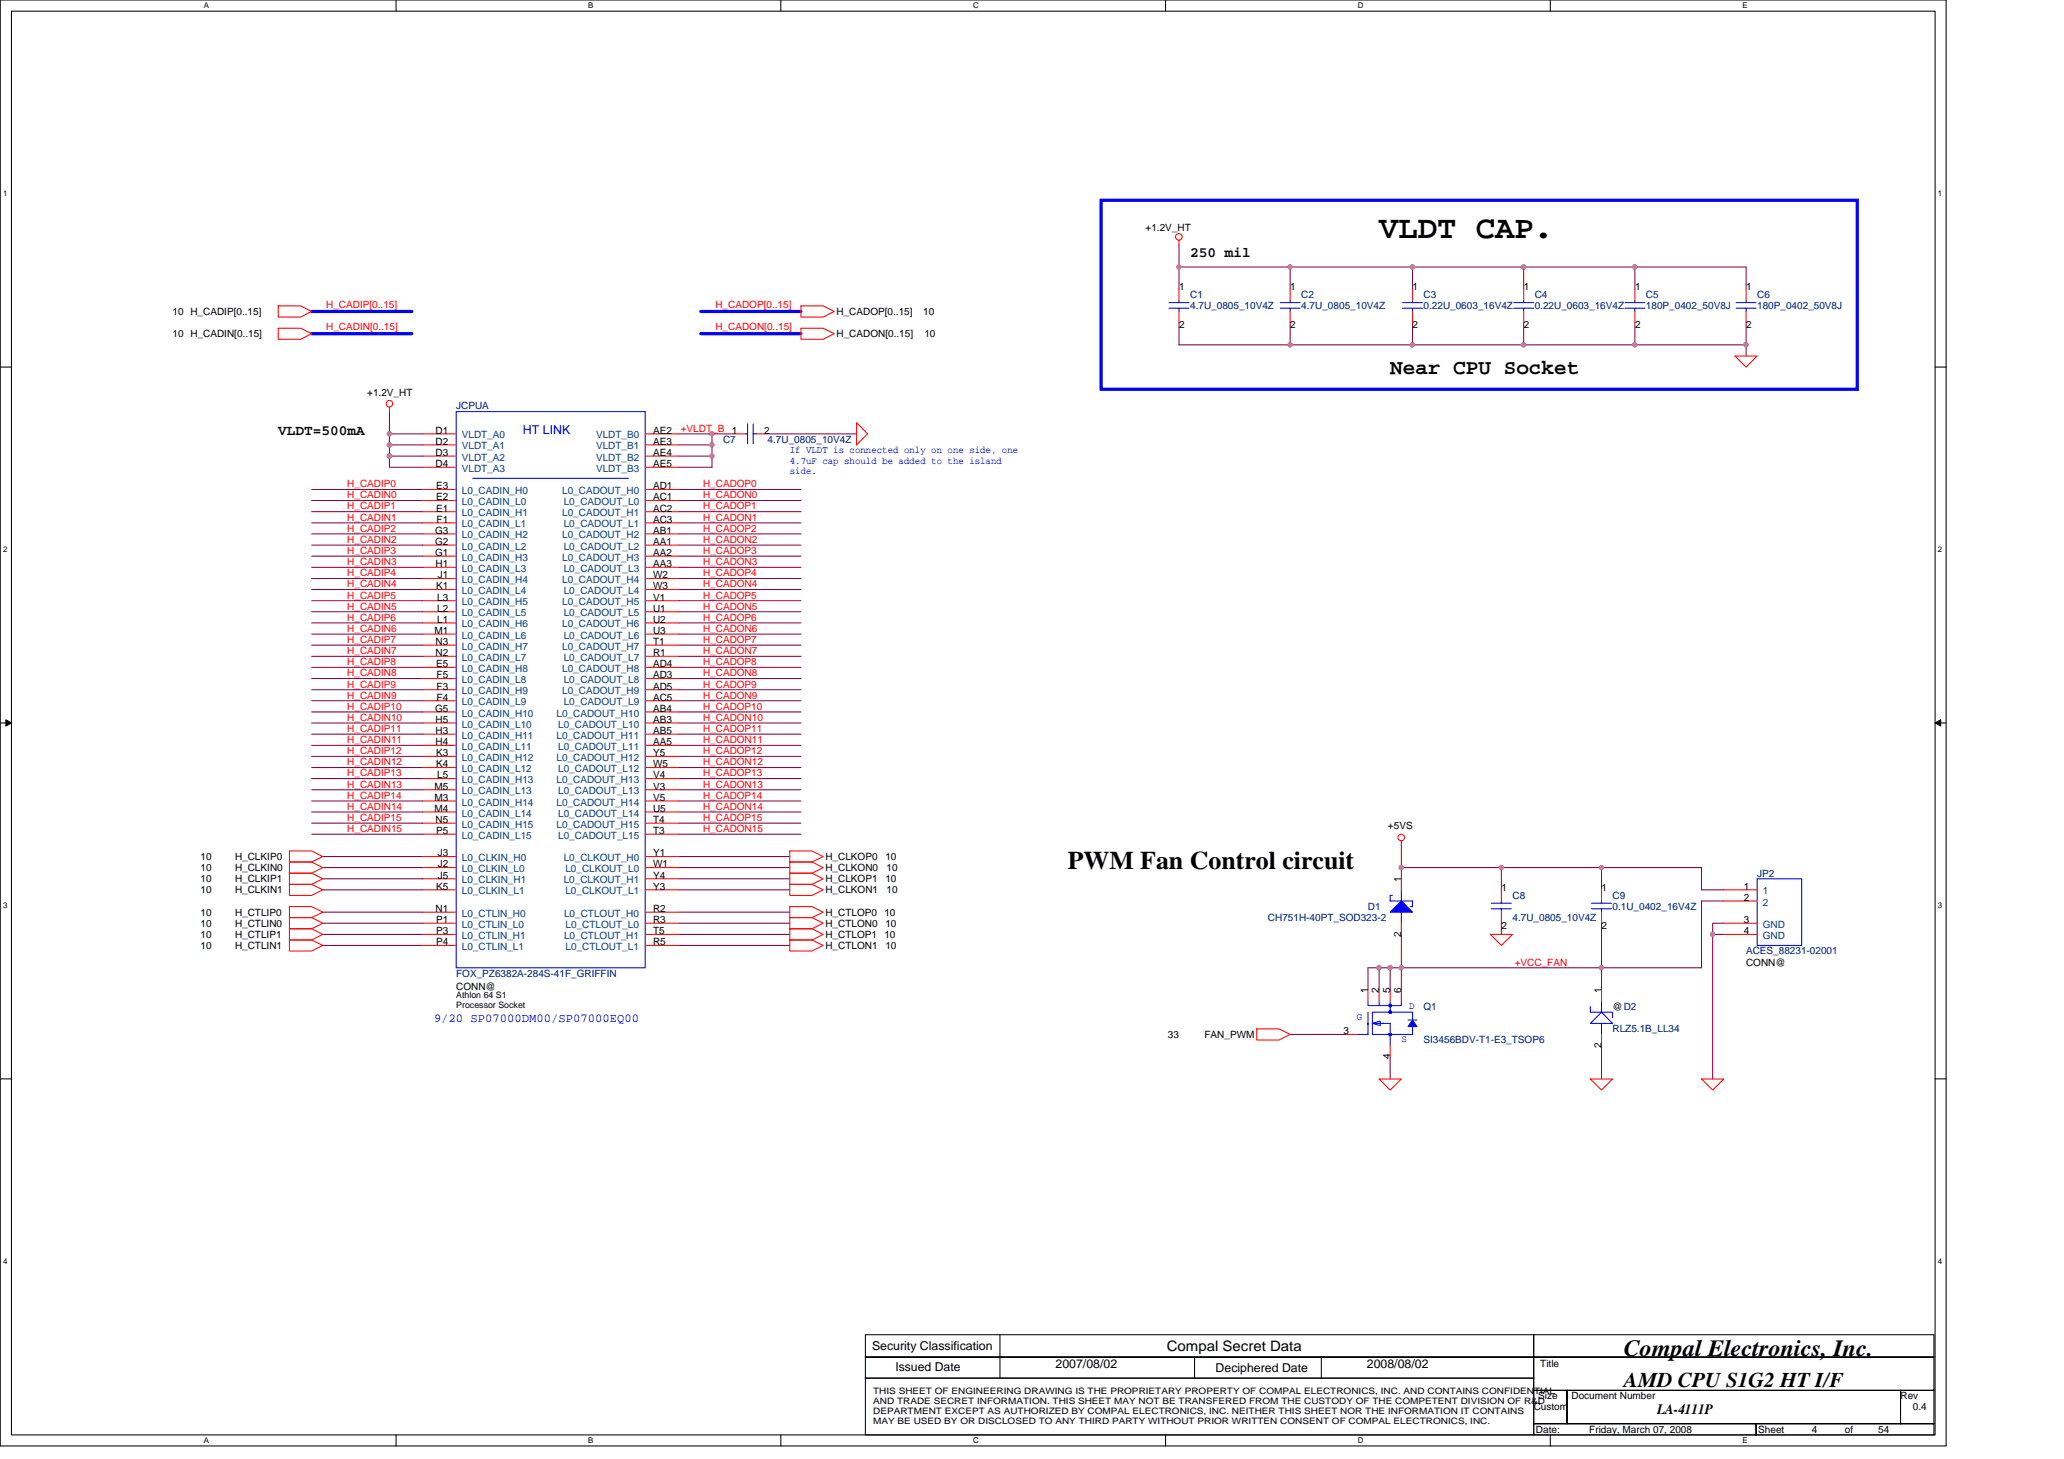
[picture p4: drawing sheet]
<svg xmlns="http://www.w3.org/2000/svg" width="297mm" height="210mm" viewBox="0 0 297 210" stroke-linecap="round" stroke-linejoin="round" font-family="sans-serif">
<defs><g id="words">
<text font-size="4.6" x="198.5" y="34.3">VLDT CAP.</text>
<text font-size="3.7" x="153.7" y="125">PWM Fan Control circuit</text>
<text font-size="3.3" x="233.7" y="195.1">Compal Electronics, Inc.</text>
<g font-size="3">
<text x="200.1" y="53.8">Near CPU Socket</text>
<text x="233.7" y="199.6">AMD CPU S1G2 HT I/F</text>
</g>
<g font-size="2.1">
<text x="171.3" y="37">250 mil</text>
<text x="40" y="62.5">VLDT=500mA</text>
<text x="167.9" y="194.4">Compal Secret Data</text>
<text x="238.5" y="203.5">LA-4111P</text>
</g>
<g font-size="1.8" fill="#00f">
<text x="75.3" y="62.4">HT LINK</text>
<text x="62.5" y="147">9/20 SP07000DM00/SP07000EQ00</text>
</g>
<g font-size="1.8">
<text x="125.5" y="194.2">Security Classification</text>
<text x="128.9" y="197.3">Issued Date</text>
<text x="151.9" y="196.8">2007/08/02</text>
<text x="174.9" y="197.4">Deciphered Date</text>
<text x="196.7" y="196.8">2008/08/02</text>
</g>
<g font-size="1.4">
<text x="164.9" y="33.3">+1.2V_HT</text>
<text x="169.7" y="41.8">1</text>
<text x="185.7" y="41.8">1</text>
<text x="203.3" y="41.8">1</text>
<text x="219.3" y="41.8">1</text>
<text x="235.3" y="41.8">1</text>
<text x="251.3" y="41.8">1</text>
<text x="24.8" y="45.3">10 H_CADIP[0..15]</text>
<text x="120.4" y="45.3">H_CADOP[0..15]</text>
<text x="132.9" y="45.3">10</text>
<text x="169.7" y="47.2">2</text>
<text x="185.7" y="47.2">2</text>
<text x="203.3" y="47.2">2</text>
<text x="219.3" y="47.2">2</text>
<text x="235.3" y="47.2">2</text>
<text x="251.3" y="47.2">2</text>
<text x="24.8" y="48.5">10 H_CADIN[0..15]</text>
<text x="120.4" y="48.5">H_CADON[0..15]</text>
<text x="133" y="48.5">10</text>
<text x="52.8" y="57">+1.2V_HT</text>
<text x="62.7" y="65.6">D3</text>
<text x="62.7" y="64">D2</text>
<text x="62.7" y="62.4">D1</text>
<text x="94" y="65.6">AE4</text>
<text x="94" y="64">AE3</text>
<text x="94" y="62.4">AE2</text>
<text x="105.3" y="62.4">1</text>
<text x="110" y="62.4">2</text>
<text x="62.7" y="67.2">D4</text>
<text x="62.8" y="70.4">E3</text>
<text x="62.8" y="72">E2</text>
<text x="94" y="67.2">AE5</text>
<text x="94" y="70.4">AD1</text>
<text x="94" y="72">AC1</text>
<text x="62.6" y="76.8">G3</text>
<text x="62.8" y="73.6">E1</text>
<text x="62.8" y="75.2">F1</text>
<text x="94" y="76.8">AB1</text>
<text x="94" y="73.6">AC2</text>
<text x="94" y="75.2">AC3</text>
<text x="62.6" y="80">G1</text>
<text x="62.6" y="78.4">G2</text>
<text x="62.7" y="81.6">H1</text>
<text x="63" y="83.2">J1</text>
<text x="94" y="83.2">W2</text>
<text x="94" y="80">AA2</text>
<text x="94" y="81.6">AA3</text>
<text x="94" y="78.4">AA1</text>
<text x="62.8" y="84.8">K1</text>
<text x="62.9" y="89.6">L1</text>
<text x="62.9" y="86.4">L3</text>
<text x="62.9" y="88">L2</text>
<text x="94" y="89.6">U2</text>
<text x="94" y="86.4">V1</text>
<text x="94" y="88">U1</text>
<text x="94" y="84.8">W3</text>
<text x="62.5" y="91.2">M1</text>
<text x="62.7" y="92.8">N3</text>
<text x="62.7" y="94.4">N2</text>
<text x="62.8" y="96">E5</text>
<text x="94" y="96">AD4</text>
<text x="94" y="92.8">T1</text>
<text x="94" y="94.4">R1</text>
<text x="94" y="91.2">U3</text>
<text x="62.8" y="99.2">F3</text>
<text x="62.8" y="100.8">F4</text>
<text x="62.8" y="97.6">F5</text>
<text x="94" y="99.2">AD5</text>
<text x="94" y="100.8">AC5</text>
<text x="94" y="97.6">AD3</text>
<text x="62.6" y="102.4">G5</text>
<text x="62.7" y="105.6">H3</text>
<text x="62.7" y="107.2">H4</text>
<text x="62.7" y="104">H5</text>
<text x="94" y="107.2">AA5</text>
<text x="94" y="104">AB3</text>
<text x="94" y="105.6">AB5</text>
<text x="94" y="102.4">AB4</text>
<text x="62.5" y="113.6">M5</text>
<text x="62.8" y="108.8">K3</text>
<text x="62.8" y="110.4">K4</text>
<text x="62.9" y="112">L5</text>
<text x="94" y="113.6">V3</text>
<text x="94" y="110.4">W5</text>
<text x="94" y="112">V4</text>
<text x="94" y="108.8">Y5</text>
<text x="62.5" y="115.2">M3</text>
<text x="62.5" y="116.8">M4</text>
<text x="62.7" y="118.4">N5</text>
<text x="62.8" y="120">P5</text>
<text x="94" y="120">T3</text>
<text x="94" y="116.8">U5</text>
<text x="94" y="118.4">T4</text>
<text x="94" y="115.2">V5</text>
<text x="199.7" y="119.2">+5VS</text>
<text x="28.8" y="125.3">10</text>
<text x="28.8" y="123.7">10</text>
<text x="33.8" y="125.3">H_CLKIN0</text>
<text x="33.8" y="123.7">H_CLKIP0</text>
<text x="63" y="123.2">J3</text>
<text x="63" y="124.8">J2</text>
<text x="94" y="124.8">W1</text>
<text x="94" y="123.2">Y1</text>
<text x="118.8" y="123.7">H_CLKOP0</text>
<text x="118.8" y="125.3">H_CLKON0</text>
<text x="127.4" y="123.7">10</text>
<text x="127.6" y="125.3">10</text>
<text x="28.8" y="128.5">10</text>
<text x="28.8" y="126.9">10</text>
<text x="28.8" y="131.7">10</text>
<text x="33.8" y="128.5">H_CLKIN1</text>
<text x="33.8" y="126.9">H_CLKIP1</text>
<text x="33.8" y="131.7">H_CTLIP0</text>
<text x="62.7" y="131.2">N1</text>
<text x="62.8" y="128">K5</text>
<text x="63" y="126.4">J5</text>
<text x="94" y="128">Y3</text>
<text x="94" y="126.4">Y4</text>
<text x="94" y="131.2">R2</text>
<text x="118.8" y="126.9">H_CLKOP1</text>
<text x="118.8" y="128.5">H_CLKON1</text>
<text x="118.8" y="131.7">H_CTLOP0</text>
<text x="127.3" y="131.7">10</text>
<text x="127.4" y="126.9">10</text>
<text x="127.6" y="128.5">10</text>
<text x="201.7" y="126.9" transform="rotate(-90 201.7 126.9)">1</text>
<text x="216.1" y="128.2">1</text>
<text x="230.5" y="128.2">1</text>
<text x="250.9" y="128">1</text>
<text x="250.9" y="129.6">2</text>
<text x="28.8" y="136.5">10</text>
<text x="28.8" y="134.9">10</text>
<text x="28.8" y="133.3">10</text>
<text x="33.8" y="136.5">H_CTLIN1</text>
<text x="33.8" y="134.9">H_CTLIP1</text>
<text x="33.8" y="133.3">H_CTLIN0</text>
<text x="62.8" y="134.4">P3</text>
<text x="62.8" y="136">P4</text>
<text x="62.8" y="132.8">P1</text>
<text x="94" y="136">R5</text>
<text x="94" y="132.8">R3</text>
<text x="94" y="134.4">T5</text>
<text x="118.8" y="134.9">H_CTLOP1</text>
<text x="118.8" y="136.5">H_CTLON1</text>
<text x="118.8" y="133.3">H_CTLON0</text>
<text x="127.3" y="134.9">10</text>
<text x="127.4" y="136.5">10</text>
<text x="127.4" y="133.3">10</text>
<text x="201.7" y="134.7" transform="rotate(-90 201.7 134.7)">2</text>
<text x="216.1" y="133.6">2</text>
<text x="230.5" y="133.6">2</text>
<text x="250.9" y="132.8">3</text>
<text x="250.9" y="134.4">4</text>
<text x="65.7" y="142.4">CONN@</text>
<text x="196.8" y="142.9" transform="rotate(-90 196.8 142.9)">1</text>
<text x="198.5" y="142.9" transform="rotate(-90 198.5 142.9)">2</text>
<text x="200" y="142.9" transform="rotate(-90 200 142.9)">5</text>
<text x="201.7" y="142.9" transform="rotate(-90 201.7 142.9)">6</text>
<text x="230.5" y="142.9" transform="rotate(-90 230.5 142.9)">1</text>
<text x="251.3" y="138.9">CONN@</text>
<text x="168.1" y="149.3">33</text>
<text x="173.4" y="149.3">FAN_PWM</text>
<text x="193.4" y="148.8">3</text>
<text x="232.1" y="145.3">@D2</text>
<text x="200" y="152.4" transform="rotate(-90 200 152.4)">4</text>
<text x="230.5" y="150.7" transform="rotate(-90 230.5 150.7)">2</text>
<text x="221.7" y="196.7">Title</text>
<text x="220.7" y="202.9">Custom</text>
<text x="221.4" y="201.3">Size</text>
<text x="226.2" y="201.3">Document Number</text>
<text x="273.5" y="201.3">Rev</text>
<text x="275.3" y="202.9">0.4</text>
<text x="221" y="206.1">Date:</text>
<text x="228.7" y="206.1">Friday, March 07, 2008</text>
<text x="253" y="206.1">Sheet</text>
<text x="260.7" y="206.1">4</text>
<text x="265.5" y="206.1">of</text>
<text x="270.3" y="206.1">54</text>
</g>
<g font-size="1.4" fill="#f00">
<text x="46.9" y="47.5">H_CADIN[0..15]</text>
<text x="46.9" y="44.3">H_CADIP[0..15]</text>
<text x="103" y="44.3">H_CADOP[0..15]</text>
<text x="103" y="47.5">H_CADON[0..15]</text>
<text x="98" y="62.1">+VLDT_B</text>
<text x="50" y="71.7">H_CADIN0</text>
<text x="50" y="70.1">H_CADIP0</text>
<text x="101.2" y="71.7">H_CADON0</text>
<text x="101.2" y="70.1">H_CADOP0</text>
<text x="50" y="74.9">H_CADIN1</text>
<text x="50" y="76.5">H_CADIP2</text>
<text x="50" y="73.3">H_CADIP1</text>
<text x="101.2" y="73.3">H_CADOP1</text>
<text x="101.2" y="76.5">H_CADOP2</text>
<text x="101.2" y="74.9">H_CADON1</text>
<text x="50" y="79.7">H_CADIP3</text>
<text x="50" y="78.1">H_CADIN2</text>
<text x="50" y="81.3">H_CADIN3</text>
<text x="50" y="82.9">H_CADIP4</text>
<text x="101.2" y="78.1">H_CADON2</text>
<text x="101.2" y="81.3">H_CADON3</text>
<text x="101.2" y="82.9">H_CADOP4</text>
<text x="101.2" y="79.7">H_CADOP3</text>
<text x="50" y="87.7">H_CADIN5</text>
<text x="50" y="84.5">H_CADIN4</text>
<text x="50" y="86.1">H_CADIP5</text>
<text x="50" y="89.3">H_CADIP6</text>
<text x="101.2" y="89.3">H_CADOP6</text>
<text x="101.2" y="86.1">H_CADOP5</text>
<text x="101.2" y="87.7">H_CADON5</text>
<text x="101.2" y="84.5">H_CADON4</text>
<text x="50" y="90.9">H_CADIN6</text>
<text x="50" y="94.1">H_CADIN7</text>
<text x="50" y="95.7">H_CADIP8</text>
<text x="50" y="92.5">H_CADIP7</text>
<text x="101.2" y="90.9">H_CADON6</text>
<text x="101.2" y="95.7">H_CADOP8</text>
<text x="101.2" y="94.1">H_CADON7</text>
<text x="101.2" y="92.5">H_CADOP7</text>
<text x="50" y="97.3">H_CADIN8</text>
<text x="50" y="100.5">H_CADIN9</text>
<text x="50" y="98.9">H_CADIP9</text>
<text x="101.2" y="100.5">H_CADON9</text>
<text x="101.2" y="97.3">H_CADON8</text>
<text x="101.2" y="98.9">H_CADOP9</text>
<text x="50" y="103.7">H_CADIN10</text>
<text x="50" y="102.1">H_CADIP10</text>
<text x="50" y="106.9">H_CADIN11</text>
<text x="50" y="105.3">H_CADIP11</text>
<text x="101.2" y="105.3">H_CADOP11</text>
<text x="101.2" y="103.7">H_CADON10</text>
<text x="101.2" y="102.1">H_CADOP10</text>
<text x="101.2" y="106.9">H_CADON11</text>
<text x="50" y="113.3">H_CADIN13</text>
<text x="50" y="110.1">H_CADIN12</text>
<text x="50" y="108.5">H_CADIP12</text>
<text x="50" y="111.7">H_CADIP13</text>
<text x="101.2" y="111.7">H_CADOP13</text>
<text x="101.2" y="113.3">H_CADON13</text>
<text x="101.2" y="110.1">H_CADON12</text>
<text x="101.2" y="108.5">H_CADOP12</text>
<text x="50" y="114.9">H_CADIP14</text>
<text x="50" y="116.5">H_CADIN14</text>
<text x="50" y="119.7">H_CADIN15</text>
<text x="50" y="118.1">H_CADIP15</text>
<text x="101.2" y="119.7">H_CADON15</text>
<text x="101.2" y="118.1">H_CADOP15</text>
<text x="101.2" y="114.9">H_CADOP14</text>
<text x="101.2" y="116.5">H_CADON14</text>
<text x="218" y="138.9">+VCC_FAN</text>
</g>
<g font-size="1.4" fill="#000080">
<text x="171.3" y="42.9">C1</text>
<text x="171.3" y="44.5">4.7U_0805_10V4Z</text>
<text x="187.3" y="42.9">C2</text>
<text x="187.3" y="44.5">4.7U_0805_10V4Z</text>
<text x="204.9" y="42.9">C3</text>
<text x="204.9" y="44.5">0.22U_0603_16V4Z</text>
<text x="220.9" y="42.9">C4</text>
<text x="220.9" y="44.5">0.22U_0603_16V4Z</text>
<text x="236.9" y="42.9">C5</text>
<text x="236.9" y="44.5">180P_0402_50V8J</text>
<text x="252.9" y="42.9">C6</text>
<text x="252.9" y="44.5">180P_0402_50V8J</text>
<text x="65.7" y="58.9">JCPUA</text>
<text x="104.1" y="63.7">C7</text>
<text x="110.5" y="63.7">4.7U_0805_10V4Z</text>
<text x="196.9" y="130.9">D1</text>
<text x="217.7" y="129.3">C8</text>
<text x="232.1" y="129.3">C9</text>
<text x="232.1" y="130.9">0.1U_0402_16V4Z</text>
<text x="252.9" y="126.1">JP2</text>
<text x="182.5" y="132.5">CH751H-40PT_SOD323-2</text>
<text x="217.7" y="132.5">4.7U_0805_10V4Z</text>
<text x="251.3" y="137.3">ACES_88231-02001</text>
<text x="65.7" y="140.5">FOX_PZ6382A-284S-41F_GRIFFIN</text>
<text x="204.9" y="145.3">Q1</text>
<text x="232.1" y="148.5">RLZ5.1B_LL34</text>
<text x="204.9" y="150.1">SI3456BDV-T1-E3_TSOP6</text>
</g>
<g font-size="1.4" fill="#004080">
<text x="66.5" y="64.7">VLDT_A1</text>
<text x="66.5" y="63.1">VLDT_A0</text>
<text x="85.8" y="64.7">VLDT_B1</text>
<text x="85.8" y="63.1">VLDT_B0</text>
<text x="66.5" y="67.9">VLDT_A3</text>
<text x="66.5" y="66.3">VLDT_A2</text>
<text x="66.5" y="71.1">L0_CADIN_H0</text>
<text x="80.9" y="71.1">L0_CADOUT_H0</text>
<text x="85.8" y="67.9">VLDT_B3</text>
<text x="85.8" y="66.3">VLDT_B2</text>
<text x="66.5" y="77.5">L0_CADIN_H2</text>
<text x="66.5" y="74.3">L0_CADIN_H1</text>
<text x="66.5" y="75.9">L0_CADIN_L1</text>
<text x="66.5" y="72.7">L0_CADIN_L0</text>
<text x="80.9" y="77.5">L0_CADOUT_H2</text>
<text x="80.9" y="74.3">L0_CADOUT_H1</text>
<text x="81.1" y="75.9">L0_CADOUT_L1</text>
<text x="81.1" y="72.7">L0_CADOUT_L0</text>
<text x="66.5" y="83.9">L0_CADIN_H4</text>
<text x="66.5" y="80.7">L0_CADIN_H3</text>
<text x="66.5" y="82.3">L0_CADIN_L3</text>
<text x="66.5" y="79.1">L0_CADIN_L2</text>
<text x="80.9" y="83.9">L0_CADOUT_H4</text>
<text x="80.9" y="80.7">L0_CADOUT_H3</text>
<text x="81.1" y="82.3">L0_CADOUT_L3</text>
<text x="81.1" y="79.1">L0_CADOUT_L2</text>
<text x="66.5" y="87.1">L0_CADIN_H5</text>
<text x="66.5" y="88.7">L0_CADIN_L5</text>
<text x="66.5" y="85.5">L0_CADIN_L4</text>
<text x="80.9" y="87.1">L0_CADOUT_H5</text>
<text x="81.1" y="88.7">L0_CADOUT_L5</text>
<text x="81.1" y="85.5">L0_CADOUT_L4</text>
<text x="66.5" y="93.5">L0_CADIN_H7</text>
<text x="66.5" y="95.1">L0_CADIN_L7</text>
<text x="66.5" y="90.3">L0_CADIN_H6</text>
<text x="66.5" y="91.9">L0_CADIN_L6</text>
<text x="80.9" y="93.5">L0_CADOUT_H7</text>
<text x="80.9" y="90.3">L0_CADOUT_H6</text>
<text x="81.1" y="95.1">L0_CADOUT_L7</text>
<text x="81.1" y="91.9">L0_CADOUT_L6</text>
<text x="66.5" y="99.9">L0_CADIN_H9</text>
<text x="66.5" y="101.5">L0_CADIN_L9</text>
<text x="66.5" y="96.7">L0_CADIN_H8</text>
<text x="66.5" y="98.3">L0_CADIN_L8</text>
<text x="80.9" y="99.9">L0_CADOUT_H9</text>
<text x="80.9" y="96.7">L0_CADOUT_H8</text>
<text x="81.1" y="101.5">L0_CADOUT_L9</text>
<text x="81.1" y="98.3">L0_CADOUT_L8</text>
<text x="66.5" y="106.3">L0_CADIN_H11</text>
<text x="66.5" y="107.9">L0_CADIN_L11</text>
<text x="66.5" y="103.1">L0_CADIN_H10</text>
<text x="66.5" y="104.7">L0_CADIN_L10</text>
<text x="80.1" y="106.3">L0_CADOUT_H11</text>
<text x="80.1" y="103.1">L0_CADOUT_H10</text>
<text x="80.3" y="107.9">L0_CADOUT_L11</text>
<text x="80.3" y="104.7">L0_CADOUT_L10</text>
<text x="66.5" y="112.7">L0_CADIN_H13</text>
<text x="66.5" y="109.5">L0_CADIN_H12</text>
<text x="66.5" y="111.1">L0_CADIN_L12</text>
<text x="80.1" y="112.7">L0_CADOUT_H13</text>
<text x="80.1" y="109.5">L0_CADOUT_H12</text>
<text x="80.3" y="111.1">L0_CADOUT_L12</text>
<text x="66.5" y="119.1">L0_CADIN_H15</text>
<text x="66.5" y="115.9">L0_CADIN_H14</text>
<text x="66.5" y="117.5">L0_CADIN_L14</text>
<text x="66.5" y="114.3">L0_CADIN_L13</text>
<text x="80.1" y="119.1">L0_CADOUT_H15</text>
<text x="80.1" y="115.9">L0_CADOUT_H14</text>
<text x="80.3" y="117.5">L0_CADOUT_L14</text>
<text x="80.3" y="114.3">L0_CADOUT_L13</text>
<text x="66.5" y="120.7">L0_CADIN_L15</text>
<text x="66.5" y="123.9">L0_CLKIN_H0</text>
<text x="66.5" y="125.5">L0_CLKIN_L0</text>
<text x="80.3" y="120.7">L0_CADOUT_L15</text>
<text x="81.1" y="123.9">L0_CLKOUT_H0</text>
<text x="81.4" y="125.5">L0_CLKOUT_L0</text>
<text x="66.5" y="127.1">L0_CLKIN_H1</text>
<text x="66.5" y="128.7">L0_CLKIN_L1</text>
<text x="66.5" y="131.9">L0_CTLIN_H0</text>
<text x="81.1" y="127.1">L0_CLKOUT_H1</text>
<text x="81.2" y="131.9">L0_CTLOUT_H0</text>
<text x="81.4" y="128.7">L0_CLKOUT_L1</text>
<text x="253.7" y="128.7">1</text>
<text x="253.7" y="130.3">2</text>
<text x="66.5" y="135.1">L0_CTLIN_H1</text>
<text x="66.5" y="136.7">L0_CTLIN_L1</text>
<text x="66.5" y="133.5">L0_CTLIN_L0</text>
<text x="81.2" y="135.1">L0_CTLOUT_H1</text>
<text x="81.4" y="136.7">L0_CTLOUT_L1</text>
<text x="81.4" y="133.5">L0_CTLOUT_L0</text>
<text x="253.7" y="133.5">GND</text>
<text x="253.7" y="135.1">GND</text>
</g>
<g font-size="1.4" fill="#00f">
<text x="113.7" y="65.2">If VLDT is connected only on one side, one</text>
<text x="113.7" y="66.7">4.7uF cap should be added to the island</text>
<text x="113.7" y="68.2">side.</text>
<text x="195.3" y="146.8">G</text>
<text x="201.7" y="150">S</text>
<text x="202.8" y="145.2">D</text>
</g>
<g font-size="1.3">
<text x="65.7" y="143.6">Athlon 64 S1</text>
<text x="65.7" y="145">Processor Socket</text>
<text x="125.7" y="200.5">THIS SHEET OF ENGINEERING DRAWING IS THE PROPRIETARY PROPERTY OF COMPAL ELECTRONICS, INC. AND CONTAINS CONFIDENTIAL</text>
<text x="125.7" y="202">AND TRADE SECRET INFORMATION. THIS SHEET MAY NOT BE TRANSFERED FROM THE CUSTODY OF THE COMPETENT DIVISION OF R&amp;D</text>
<text x="125.7" y="203.5">DEPARTMENT EXCEPT AS AUTHORIZED BY COMPAL ELECTRONICS, INC. NEITHER THIS SHEET NOR THE INFORMATION IT CONTAINS</text>
<text x="125.7" y="204.9">MAY BE USED BY OR DISCLOSED TO ANY THIRD PARTY WITHOUT PRIOR WRITTEN CONSENT OF COMPAL ELECTRONICS, INC.</text>
</g>
<g font-size="1.1">
<text x="29.3" y="1.2">A</text>
<text x="84.7" y="1.2">B</text>
<text x="140" y="1.2">C</text>
<text x="195.4" y="1.2">D</text>
<text x="250.8" y="1.2">E</text>
<text x=".4" y="28.2">1</text>
<text x="278.9" y="28.2">1</text>
<text x=".4" y="79.4">2</text>
<text x="278.9" y="79.4">2</text>
<text x=".4" y="130.6">3</text>
<text x="278.9" y="130.6">3</text>
<text x=".4" y="181.8">4</text>
<text x="278.9" y="181.8">4</text>
<text x="29.3" y="207.6">A</text>
<text x="84.7" y="207.6">B</text>
<text x="140" y="207.6">C</text>
<text x="195.4" y="207.6">D</text>
<text x="250.8" y="207.6">E</text>
</g>
</g></defs>
<path d="M0 0h280.1v208h-280.1zM1.6 1.6h276.9v204.8h-276.9z" fill="none" stroke="#000" stroke-width=".15"/>
<g fill="#fff">
<path d="M29.3 .2h.8v1.2h-.8z"/>
<path d="M29.3 206.6h.8v1.3h-.8z"/>
</g>
<path d="M57 0v1.6M57 206.4v1.6" fill="none" stroke="#000" stroke-width=".15"/>
<g fill="#fff">
<path d="M84.7 .2h.7v1.2h-.7z"/>
<path d="M84.7 206.6h.7v1.3h-.7z"/>
</g>
<path d="M112.4 0v1.6M112.4 206.4v1.6" fill="none" stroke="#000" stroke-width=".15"/>
<g fill="#fff">
<path d="M140 .2h.8v1.2h-.8z"/>
<path d="M140 206.6h.8v1.3h-.8z"/>
</g>
<path d="M167.7 0v1.6M167.7 206.4v1.6" fill="none" stroke="#000" stroke-width=".15"/>
<g fill="#fff">
<path d="M195.4 .2h.8v1.2h-.8z"/>
<path d="M195.4 206.6h.8v1.3h-.8z"/>
</g>
<path d="M223.1 0v1.6M223.1 206.4v1.6" fill="none" stroke="#000" stroke-width=".15"/>
<g fill="#fff">
<path d="M250.8 .2h.7v1.2h-.7z"/>
<path d="M250.8 206.6h.7v1.3h-.7z"/>
<path d="M.4 27.2h.7v1.3h-.7z"/>
<path d="M278.9 27.2h.6v1.3h-.6z"/>
<path d="M.4 78.4h.7v1.3h-.7z"/>
<path d="M278.9 78.4h.6v1.3h-.6z"/>
</g>
<path d="M0 52.8h1.6M278.5 52.8h1.6" fill="none" stroke="#000" stroke-width=".15"/>
<g fill="#fff">
<path d="M.4 129.6h.7v1.3h-.7z"/>
<path d="M278.9 129.6h.6v1.3h-.6z"/>
</g>
<path d="M0 104h1.6M278.5 104h1.6" fill="none" stroke="#000" stroke-width=".15"/>
<path d="M.8 103.5l.8 .5-.8 .5zM278.5 104l.8-.5v1z" fill="#000" stroke="#000" stroke-width=".14"/>
<g fill="#fff">
<path d="M.4 180.8h.7v1.3h-.7z"/>
<path d="M278.9 180.8h.6v1.3h-.6z"/>
</g>
<g fill="none" stroke="#000" stroke-width=".15">
<path d="M0 155.2h1.6M278.5 155.2h1.6M124.5 192h96.2v3.2h-96.2zM124.5 195.2h96.2v3.1h-96.2zM124.5 198.3h96.2v8.1h-96.2zM143.9 192v6.3M171.9 195.2v3.1M190.2 195.2v3.1M220.7 192h57.6v3.2h-57.6zM220.7 195.2h57.6v4.8h-57.6zM220.7 200h4.8v4.8h-4.8zM220.7 204.8h32v1.6h-32z"/>
<path d="M225.5 200h48v4.8h-48zM252.7 204.8h25.6v1.6h-25.6zM273.5 200h4.8v4.8h-4.8z"/>
</g>
<g fill="none" stroke="#800040" stroke-width=".15">
<path d="M169.7 38.4h16v3.2M169.7 35.2v6.4M185.7 38.4h65.6v3.2M203.3 38.4v3.2M219.3 38.4v3.2M235.3 38.4v3.2M56 59.2v4.8M169.7 46.4v3.2h16v-3.2M185.7 49.6h65.6M203.3 46.4v3.2M219.3 46.4v3.2M235.3 46.4v3.2"/>
<path d="M251.3 46.4v4.8M44.8 75.2h16.1M44.8 72h16.1M44.8 78.4h16.1M44.8 76.8h16.1M44.8 73.6h16.1M44.8 70.4h16.1M56 64v1.6h4.9M56 65.6v1.6h4.9M56 64h4.9M56 62.4h4.9M97.7 64h4.8"/>
<path d="M97.7 62.4h8M97.7 75.2h17.6M97.7 72h17.6M97.7 78.4h17.6M97.7 76.8h17.6M97.7 73.6h17.6M97.7 70.4h17.6M97.7 65.6h4.8M102.5 62.4v4.8h-4.8M110.5 62.4h12.8M44.8 80h16.1M44.8 81.6h16.1"/>
<path d="M44.8 83.2h16.1M44.8 88h16.1M44.8 84.8h16.1M44.8 86.4h16.1M44.8 91.2h16.1M44.8 97.6h16.1M44.8 94.4h16.1M44.8 96h16.1M44.8 89.6h16.1M44.8 92.8h16.1M44.8 99.2h16.1M97.7 80h17.6"/>
<path d="M97.7 81.6h17.6M97.7 83.2h17.6M97.7 88h17.6M97.7 84.8h17.6M97.7 86.4h17.6M97.7 91.2h17.6M97.7 97.6h17.6M97.7 94.4h17.6M97.7 96h17.6M97.7 89.6h17.6M97.7 92.8h17.6M97.7 99.2h17.6"/>
<path d="M44.8 100.8h16.1M44.8 104h16.1M44.8 102.4h16.1M44.8 107.2h16.1M44.8 105.6h16.1M44.8 113.6h16.1M44.8 110.4h16.1M44.8 115.2h16.1M44.8 108.8h16.1M44.8 116.8h16.1M44.8 118.4h16.1M44.8 112h16.1"/>
<path d="M97.7 100.8h17.6M97.7 104h17.6M97.7 102.4h17.6M97.7 107.2h17.6M97.7 105.6h17.6M97.7 113.6h17.6M97.7 110.4h17.6M97.7 115.2h17.6M97.7 108.8h17.6M97.7 116.8h17.6M97.7 118.4h17.6M97.7 112h17.6"/>
<path d="M44.8 120h16.1M46.5 132.8h14.4M46.5 131.2h14.4M46.5 124.8h14.4M46.5 126.4h14.4M46.5 123.2h14.4M46.5 128h14.4M46.5 134.4h14.4M46.5 136h14.4M97.7 120h17.6M97.7 132.8h16M97.7 131.2h16"/>
<path d="M97.7 124.8h16M97.7 126.4h16M97.7 123.2h16M97.7 128h16M97.7 134.4h16M97.7 136h16M198.5 139.2v3.2M200.1 139.2v3.2M201.7 124.8h43.2v3.2h3.2M201.7 121.6v4.8M201.7 134.4v8M216.1 124.8v3.2"/>
<path d="M216.1 132.8v1.6M230.5 124.8v3.2M230.5 132.8v9.6M246.5 134.4h1.6M246.5 134.4v20.8M248.1 132.8h-1.6v1.6M248.1 129.6h-3.2v9.6h-48v3.2M185.7 148.8h8M200.1 152v3.2M230.5 150.4v4.8"/>
</g>
<g fill="#f0f" stroke="#f0f" stroke-width=".15">
<circle cx="102.4" cy="64" r=".32"/>
<circle cx="102.5" cy="62.4" r=".31"/>
<circle cx="56" cy="65.6" r=".31"/>
<circle cx="56" cy="64" r=".32"/>
<circle cx="56" cy="62.4" r=".31"/>
<circle cx="235.3" cy="38.4" r=".31"/>
<circle cx="219.3" cy="38.4" r=".31"/>
<circle cx="185.7" cy="38.4" r=".31"/>
<circle cx="203.3" cy="49.6" r=".31"/>
<circle cx="185.7" cy="49.6" r=".31"/>
<circle cx="219.3" cy="49.6" r=".31"/>
<circle cx="169.7" cy="38.4" r=".31"/>
<circle cx="200.1" cy="139.2" r=".32"/>
<circle cx="198.5" cy="139.2" r=".32"/>
<circle cx="216.1" cy="124.8" r=".31"/>
<circle cx="201.7" cy="124.8" r=".31"/>
<circle cx="230.5" cy="124.8" r=".31"/>
<circle cx="230.5" cy="139.2" r=".32"/>
<circle cx="201.7" cy="139.2" r=".32"/>
<circle cx="203.3" cy="38.4" r=".31"/>
<circle cx="251.3" cy="49.6" r=".31"/>
<circle cx="235.3" cy="49.6" r=".31"/>
<circle cx="102.5" cy="65.6" r=".31"/>
<circle cx="246.5" cy="134.4" r=".31"/>
</g>
<path d="M158.5 28.8h108.8v27.2h-108.8zM44.8 48h14.5M44.8 44.8h14.5M100.9 48h14.4M100.9 44.8h14.4" fill="none" stroke="#00f" stroke-width=".47"/>
<g fill="none" stroke="#f00" stroke-width=".15">
<path d="M169.7 34.6v.6M40 47.2h3.3l1.5 .8-1.5 .8h-3.3zM40 44h3.3l1.5 .8-1.5 .8h-3.3zM56 58.6v.6M115.3 47.2h3.2l1.6 .8-1.6 .8h-3.2zM115.3 44h3.2l1.6 .8-1.6 .8h-3.2zM169.7 41.6v1.6M169.7 44.8v1.6M185.7 41.6v1.6M185.7 44.8v1.6M203.3 41.6v1.6M203.3 44.8v1.6"/>
<path d="M219.3 41.6v1.6M219.3 44.8v1.6M235.3 41.6v1.6M235.3 44.8v1.6M249.7 51.2h3.2l-1.6 1.6zM251.3 41.6v1.6M251.3 44.8v1.6M60.9 67.2h4.8M60.9 65.6h4.8M60.9 64h4.8M60.9 62.4h4.8M60.9 76.8h4.8"/>
<path d="M60.9 78.4h4.8M60.9 73.6h4.8M60.9 75.2h4.8M60.9 70.4h4.8M60.9 72h4.8M92.9 67.2h4.8M92.9 65.6h4.8M92.9 64h4.8M92.9 62.4h4.8M92.9 76.8h4.8M92.9 78.4h4.8M92.9 73.6h4.8"/>
<path d="M92.9 75.2h4.8M92.9 70.4h4.8M92.9 72h4.8M105.7 62.4h1.6M108.9 62.4h1.6M123.3 60.8l1.6 1.6-1.6 1.6zM60.9 99.2h4.8M60.9 96h4.8M60.9 97.6h4.8M60.9 92.8h4.8M60.9 94.4h4.8M60.9 89.6h4.8"/>
<path d="M60.9 91.2h4.8M60.9 86.4h4.8M60.9 88h4.8M60.9 83.2h4.8M60.9 84.8h4.8M60.9 80h4.8M60.9 81.6h4.8M92.9 99.2h4.8M92.9 96h4.8M92.9 97.6h4.8M92.9 92.8h4.8M92.9 94.4h4.8"/>
<path d="M92.9 89.6h4.8M92.9 91.2h4.8M92.9 86.4h4.8M92.9 88h4.8M92.9 83.2h4.8M92.9 84.8h4.8M92.9 80h4.8M92.9 81.6h4.8M60.9 118.4h4.8M60.9 115.2h4.8M60.9 116.8h4.8M60.9 112h4.8"/>
<path d="M60.9 113.6h4.8M60.9 108.8h4.8M60.9 110.4h4.8M60.9 105.6h4.8M60.9 107.2h4.8M60.9 102.4h4.8M60.9 104h4.8M60.9 100.8h4.8M92.9 118.4h4.8M92.9 115.2h4.8M92.9 116.8h4.8M92.9 112h4.8"/>
<path d="M92.9 113.6h4.8M92.9 108.8h4.8M92.9 110.4h4.8M92.9 105.6h4.8M92.9 107.2h4.8M92.9 102.4h4.8M92.9 104h4.8M92.9 100.8h4.8M41.7 124h3.1l1.7 .8-1.7 .8h-3.1zM41.7 127.2h3.1l1.7 .8-1.7 .8h-3.1zM41.7 125.6h3.1l1.7 .8-1.7 .8h-3.1zM41.7 135.2h3.1l1.7 .8-1.7 .8h-3.1z"/>
<path d="M41.7 122.4h3.1l1.7 .8-1.7 .8h-3.1zM41.7 133.6h3.1l1.7 .8-1.7 .8h-3.1zM41.7 132h3.1l1.7 .8-1.7 .8h-3.1zM41.7 130.4h3.1l1.7 .8-1.7 .8h-3.1zM60.9 120h4.8M60.9 126.4h4.8M60.9 128h4.8M60.9 123.2h4.8M60.9 124.8h4.8M60.9 134.4h4.8M60.9 136h4.8M60.9 131.2h4.8"/>
<path d="M60.9 132.8h4.8M92.9 120h4.8M92.9 126.4h4.8M92.9 128h4.8M92.9 123.2h4.8M92.9 124.8h4.8M92.9 134.4h4.8M92.9 136h4.8M92.9 131.2h4.8M92.9 132.8h4.8M113.7 133.6h3.2l1.6 .8-1.6 .8h-3.2zM113.7 125.6h3.2l1.6 .8-1.6 .8h-3.2z"/>
<path d="M113.7 122.4h3.2l1.6 .8-1.6 .8h-3.2zM113.7 124h3.2l1.6 .8-1.6 .8h-3.2zM113.7 127.2h3.2l1.6 .8-1.6 .8h-3.2zM113.7 135.2h3.2l1.6 .8-1.6 .8h-3.2zM113.7 130.4h3.2l1.6 .8-1.6 .8h-3.2zM113.7 132h3.2l1.6 .8-1.6 .8h-3.2zM201.7 121v.6M201.7 126.4v1.6M201.7 132.8v1.6M214.5 134.4h3.2l-1.6 1.6zM216.1 128v1.6M216.1 131.2v1.6"/>
<path d="M230.5 128v1.6M230.5 131.2v1.6M248.1 128h4.8M248.1 134.4h4.8M248.1 132.8h4.8M248.1 129.6h4.8M180.9 148h3.2l1.6 .8-1.6 .8h-3.2zM193.7 148.8h1.6M196.9 142.4v1.6M198.5 155.2h3.2l-1.6 1.6zM198.5 142.4v1.6M200.1 142.4v1.6"/>
<path d="M200.1 150.4v1.6M201.7 142.4v1.6M228.9 155.2h3.2l-1.6 1.6zM230.5 142.4v1.6M230.5 148.8v1.6M244.9 155.2h3.2l-1.6 1.6z"/>
<circle cx="169.7" cy="34.1" r=".47"/>
<circle cx="56" cy="58.1" r=".47"/>
<circle cx="201.7" cy="120.5" r=".48"/>
</g>
<g fill="#00f" stroke="#00f" stroke-width=".15">
<path d="M200.1 131.2l1.6-1.6 1.6 1.6z" fill-rule="evenodd"/>
<path d="M203.3 146.7l.6 1h-1.3z" fill-rule="evenodd"/>
</g>
<g fill="none" stroke="#00f" stroke-width=".15">
<path d="M65.7 59.2h27.2v80h-27.2zM168.2 44.3h2.9M168.2 43.5h2.9M169.7 43.2v.3M169.7 44.3v.5M184.2 44.3h2.9M184.2 43.5h2.9M185.7 43.2v.3M185.7 44.3v.5M201.8 44.3h2.9M201.8 43.5h2.9M203.3 43.2v.3"/>
<path d="M203.3 44.3v.5M217.8 44.3h2.9M217.8 43.5h2.9M219.3 43.2v.3M219.3 44.3v.5M233.8 44.3h2.9M233.8 43.5h2.9M235.3 43.2v.3M235.3 44.3v.5M249.8 44.3h2.9M249.8 43.5h2.9M251.3 43.2v.3"/>
<path d="M251.3 44.3v.5M68 68.8h22.5M107.3 62.4h.3M107.6 61v2.9M108.4 62.4h.5M108.4 61v2.9M200.4 128.8h-.3v.8h3.2v.8h-.4M201.7 128v1.6M201.7 131.2v1.6M214.6 130.7h2.9M214.6 129.9h2.9M216.1 129.6v.3"/>
<path d="M216.1 130.7v.5M229 130.7h2.9M229 129.9h2.9M230.5 129.6v.3M230.5 130.7v.5M252.9 126.4h6.4v9.6h-6.4zM196.9 147.2h.1M196.9 144v.7h1.6M196.9 145.6v3.2h-1.6M197.5 147.2l1.1-.3v.7zM197.5 147.2h2.6v3.2M198.5 144v.7h3.2v-.7"/>
<path d="M199.9 145.5h.3v.3h-.3zM199.9 148.7h.3v.3h-.3zM199.9 144.5h.3v.3h-.3zM200.1 144v1.6M202.6 146.7h1.3M203.3 146.7v-1.1h-5.8v3.2h5.8v-.9v.6M203.3 147.7v.2M228.9 147.2l1.6-1.6 1.6 1.6zM228.9 144.8v.8h3.2v.8M230.5 144v1.6M230.5 147.2v1.6"/>
</g>
<use href="#words"/>
</svg>
